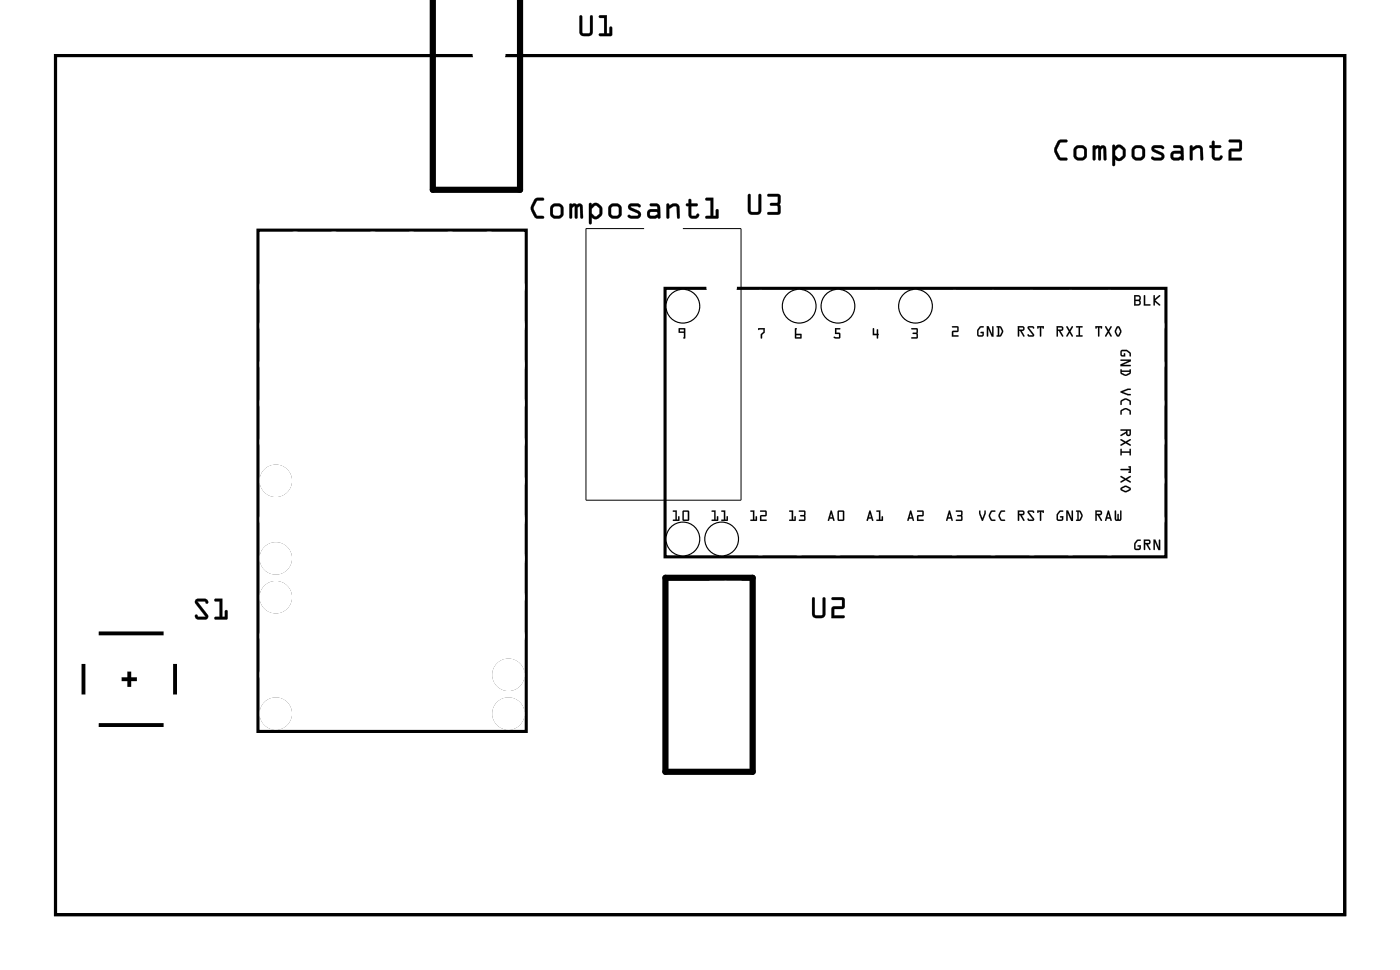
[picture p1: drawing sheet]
<svg xmlns="http://www.w3.org/2000/svg" width="92mm" height="63mm" viewBox="0 0 92 63" stroke-linecap="round" stroke-linejoin="round" font-family="sans-serif">
<path d="M3.6 3.6h84.5v56.3h-84.5zM16.9 15.1h17.6v32.8h-17.6zM43.6 18.9h32.8v17.6h-32.8z" fill="none" stroke="#000" stroke-width=".2"/>
<g fill="#000">
<path d="M49.7 21.5h.4v.3l-.2 .1v.3l-.1-.3 .2-.2v-.1h-.3zM54.7 21.5h.4l-.3 .1v.2h.3l-.1 .4-.4-.1 .1-.1 .3 .1v-.2h-.3zM57.2 21.5h.1v.4h.1v-.3h.1l.1 .3-.1 .3-.1-.3h-.2zM59.7 21.5h.4v.7l-.4-.1h.3v-.2l-.2-.1h.2v-.2h-.3zM62.4 21.4h.4v.3h-.3v.2l.3 .1h-.4v-.3h.3v-.3h-.3z"/>
<path d="M3.6 3.6h84.5v56.3h-84.5zM3.6 3.6v56.3h84.5v-56.3z"/>
<path d="M35 13l.6-.1a.1 .1 0 0 1 .1 .1 .1 .1 0 0 1-.1 .1h-.4l-.2 .5 .2 .5h.4a.1 .1 0 0 1 .1 .1 .1 .1 0 0 1-.1 .1h-.5l-.3-.5v-.3zM35 13l-.2 .5a.83 .83 0 0 0 .4 .8h.4v-.1l-.4-.1-.2-.4v-.2l.2-.4h.4v-.1h-.4zM36 13.8a.51 .51 0 0 1 1 0 .51 .51 0 0 1-1 0zM36 13.8a.5 .5 0 0 0 1 0 .5 .5 0 0 0-1 0zM36.3 13.6v.5h.1h.3v-.5l-.3-.1zM36.2 13.6l.4-.1 .1 .1v.4v.1h-.3h-.2zM37.3 13.3h.3l.2 .1a.21 .21 0 0 1 .2-.1 .21 .21 0 0 1 .2 .2v.7a.1 .1 0 0 1-.1 .1 .1 .1 0 0 1-.1-.1v-.7l-.2 .1v.6a.1 .1 0 0 1 0 .1 .1 .1 0 0 1-.1-.1l-.1-.7-.1 .1v.6a.1 .1 0 0 1-.1 .1 .1 .1 0 0 1-.1-.1zM37.3 13.4l.1 .9 .1-.1v-.6l.1-.1 .1 .8h.1v-.7l.2-.1v.7l.2 .1v-.8a.21 .21 0 0 0-.2-.2 .21 .21 0 0 0-.2 .1l-.2-.1zM38.6 13.3h.1l.1 .1 .1-.1h.2l.3 .2 .1 .2a.5 .5 0 0 1-.3 .6l-.2 .1-.2-.2v.4a.1 .1 0 0 1-.1 .1 .1 .1 0 0 1-.1-.1zM38.6 13.3v1.3l.1 .1 .1-.1v-.4l.2 .1h.2l.2-.2v-.4l-.3-.4h-.2l-.1 .1-.1-.1zM38.9 13.5l-.1 .2v.2l.3 .3 .2-.2v-.3l-.2-.2zM38.9 13.5h.2l.2 .2v.3l-.3 .2-.2-.2v-.3zM39.8 13.8a.51 .51 0 0 1 1 0 .51 .51 0 0 1-1 0zM39.8 13.8a.5 .5 0 0 0 1 0 .5 .5 0 0 0-1 0zM40.1 13.6v.5h.1h.3v-.5l-.3-.1zM40.1 13.6l.3-.1 .1 .1 .1 .4-.1 .1h-.3h-.2zM41.2 13.4l.1-.1a.71 .71 0 0 1 .7 .1 .12 .12 0 0 1-.1 .2 .12 .12 0 0 1-.2-.1h-.4l.5 .3a.28 .28 0 0 1 .2 .3 .28 .28 0 0 1-.3 .2l-.5-.1a.12 .12 0 0 1 0-.1 .12 .12 0 0 1 .2 0h.4v-.1l-.6-.3-.1-.2zM41.2 13.4v.1v.2l.6 .3-.1 .1h-.5v.1l.2 .1h.4l.2-.2-.1-.3-.6-.3h.5a.09 .09 0 0 0 .1 .1 .11 .11 0 0 0 .1-.2l-.3-.1zM42.6 13.3h.4l.2 .1 .1 .8a.09 .09 0 0 1-.1 .1 .09 .09 0 0 1-.1-.1l-.4 .1a.32 .32 0 0 1-.3-.3 .32 .32 0 0 1 .3-.3h.4l-.1-.2h-.4zM42.6 13.4v.1l.5 .1v.1h-.4a.31 .31 0 0 0-.3 .3 .31 .31 0 0 0 .3 .3l.4-.1 .1 .1v-.7l-.1-.3zM42.6 13.9v.2h.3l.2-.1-.1-.1zM42.6 13.9h.4l.1 .1-.2 .1h-.3zM43.7 13.3h.1v.2a.39 .39 0 0 1 .7 .1v.6a.09 .09 0 0 1 0 .1 .09 .09 0 0 1-.1-.1l-.1-.6-.2-.1-.3 .2 .1 .5a.1 .1 0 0 1-.1 .1 .1 .1 0 0 1-.1-.1zM43.7 13.4v.9l.1-.1v-.5l.3-.2h.2l.1 .8h.1v-.7a.32 .32 0 0 0-.5-.2l-.2 .1v-.1zM45.1 13l.2 .1v.2h.3a.1 .1 0 0 1 .1 .1 .1 .1 0 0 1-.1 .1h-.3v.6h.2l.2-.1h.1a.21 .21 0 0 1 0 .2 .21 .21 0 0 1-.3 .1h-.2l-.2-.1v-.7h-.1a.1 .1 0 0 1-.1-.1 .1 .1 0 0 1 .1-.1h.1zM45.1 13.1v.2l-.2 .1 .2 .1v.6a.37 .37 0 0 0 .3 .2 .37 .37 0 0 0 .4-.2l-.1-.1-.1 .1h-.3v-.6h.4v-.1l-.1-.1h-.3v-.2zM46.2 13l.5-.1v1.2h.2v-.3a.1 .1 0 0 1 .1-.1 .1 .1 0 0 1 .1 .1v.5h-.8a.1 .1 0 0 1-.1-.1 .1 .1 0 0 1 .1-.1h.3v-1h-.3zM46.2 13l.1 .1h.3v1l-.3 .1-.1 .1h.8v-.6h-.1v.4h-.2v-1.1z"/>
<path d="M35 13h.2h.4v.1h-.4l-.2 .5 .2 .5h.4v.2a.6 .6 0 0 1-.8-.6v-.2zM36 13.8a.5 .5 0 0 1 1 0 .5 .5 0 0 1-1 0zM36.3 13.6l-.1 .5h.2h.3v-.1v-.4l-.1-.1zM37.3 13.3l.8 .1 .1 .9h-.2v-.8l-.2 .1v.7h-.1l-.1-.8-.1 .1v.7h-.2zM38.6 13.3h.1l.1 .1 .1-.1h.2l.3 .3a.54 .54 0 0 1-.4 .7l-.2-.1v.4h-.2zM38.9 13.5l-.1 .2v.3l.2 .2 .3-.2v-.3l-.2-.2zM39.8 13.8a.5 .5 0 0 1 1 0 .5 .5 0 0 1-1 0zM40.1 13.6v.5h.1h.3v-.1v-.4l-.1-.1zM41.2 13.4l.5-.1 .3 .2a.12 .12 0 0 1-.1 .1 .12 .12 0 0 1-.2-.1h-.4l.5 .3a.27 .27 0 0 1 .2 .3 .27 .27 0 0 1-.3 .2h-.4l-.2-.1 .1-.1h.5l.1-.1-.6-.3-.1-.2zM42.6 13.3h.5l.1 .3v.7l-.1-.1-.4 .1a.31 .31 0 0 1-.3-.3 .31 .31 0 0 1 .3-.3h.4v-.1l-.5-.1zM42.6 13.9v.2h.3l.2-.1-.1-.1zM43.7 13.3h.1v.2a.38 .38 0 0 1 .4-.2 .38 .38 0 0 1 .3 .3v.7h-.1l-.1-.8h-.2l-.3 .2v.6h-.1zM45.1 13l.2 .1v.2h.4v.1v.1h-.4v.6h.3l.1-.1h.1a.35 .35 0 0 1-.3 .3 .35 .35 0 0 1-.4-.2v-.6l-.2-.1 .2-.1zM46.2 13h.5v1.1h.2v-.4h.1v.6h-.8l.1-.2h.3v-1h-.3z"/>
<path d="M38 1l.1 .1v1l.1 .1 .4-.1v-1a.1 .1 0 0 1 .1-.1 .1 .1 0 0 1 .1 .1v1.1l-.1 .2h-.5l-.2-.1v-.2zM38 1v1.2l.1 .1h.6l.1-.2v-1l-.1-.1v.1v1l-.5 .1-.1-.1v-1zM39.3 1h.5v1.2h.1v-.4a.1 .1 0 0 1 .1-.1 .1 .1 0 0 1 .1 .1v.5l-.8 .1a.1 .1 0 0 1-.1-.1 .1 .1 0 0 1 .1-.1h.3v-1h-.3zM39.3 1v.2h.3v1h-.3l-.1 .1h.8v-.5h-.1v.4h-.2l.1-1.2z"/>
<path d="M38 1l.1 .1v1l.1 .1 .5-.1v-1v-.1l.1 .1v1l-.1 .2h-.6l-.1-.1zM39.3 1h.5v1.2h.1v-.4l.1-.1v.7l-.8-.1 .1-.1h.3v-1h-.3z"/>
<path d="M49 12.7h.2v1.1l.1 .1 .4-.1v-1a.1 .1 0 0 1 .1-.1 .1 .1 0 0 1 .1 .1v1.1l-.2 .1-.4 .1-.2-.1-.1-.2zM49 12.7v1.2l.2 .1h.5l.2-.2v-1l-.1-.1-.1 .1v1l-.4 .1-.1-.1v-1zM50.3 12.7h.7l.1 .2v.5v.6l-.1 .1h-.6a.1 .1 0 0 1-.1-.1 .1 .1 0 0 1 .1-.1h.6l-.1-.4h-.4a.1 .1 0 0 1-.1-.1 .1 .1 0 0 1 .1-.1h.4l.1-.4h-.7zM50.3 12.7v.2h.7l-.1 .4h-.4v.1l.4 .1 .1 .4h-.6l-.1 .1h.7l.1-.1v-.5v-.6l-.1-.1z"/>
<path d="M49 12.7l.2 .1v1l.1 .1 .4-.1v-1l.1-.1 .1 .1v1l-.2 .2h-.5l-.2-.1zM50.3 12.7h.7l.1 .1v.6v.5l-.1 .1h-.7l.1-.1h.6l-.1-.4h-.4l-.1-.1 .1-.1h.4l.1-.4h-.7z"/>
<path d="M69.3 9.2l.5-.1a.1 .1 0 0 1 .1 .1 .1 .1 0 0 1-.1 .1h-.3l-.2 .5 .2 .5h.3a.1 .1 0 0 1 .1 .1 .1 .1 0 0 1-.1 .1h-.4l-.3-.5v-.3zM69.3 9.2l-.2 .4a.83 .83 0 0 0 .4 .9h.3l.1-.1v-.1h-.4l-.2-.4v-.2l.2-.4h.4v-.1l-.4-.1zM70.3 10a.51 .51 0 0 1 1 0 .51 .51 0 0 1-1 0zM70.3 10a.5 .5 0 0 0 1 0 .5 .5 0 0 0-1 0zM70.5 9.8l.1 .4 .1 .1h.3v-.6h-.3zM70.5 9.8l.4-.1 .1 .1v.4l-.1 .1h-.2l-.2-.1zM71.6 9.5h.3l.2 .1a.21 .21 0 0 1 .2-.1 .21 .21 0 0 1 .2 .2v.7a.1 .1 0 0 1-.1 .1 .1 .1 0 0 1-.1-.1l-.1-.7-.1 .1v.6a.1 .1 0 0 1-.1 .1 .1 .1 0 0 1-.1-.1v-.7l-.1 .1v.6a.1 .1 0 0 1-.1 .1 .1 .1 0 0 1-.1-.1zM71.6 9.5v1l.2-.1v-.6l.1-.1 .1 .8 .1-.1v-.6l.2-.1v.7l.2 .1v-.8a.21 .21 0 0 0-.2-.2 .21 .21 0 0 0-.2 .1l-.2-.1zM72.9 9.5h.1l.1 .1 .1-.1h.2l.3 .2 .1 .2a.5 .5 0 0 1-.3 .6h-.3l-.1-.1v.4a.1 .1 0 0 1-.1 .1 .1 .1 0 0 1-.1-.1zM72.9 9.5v1.3l.1 .1v-.1v-.4l.2 .1h.3l.2-.2v-.4l-.3-.4h-.2l-.2 .1v-.1zM73.2 9.7l-.1 .2v.2l.3 .2 .2-.1v-.3l-.2-.2zM73.2 9.7l.2-.1 .2 .3v.3l-.3 .2-.3-.3 .1-.2zM74.1 10a.51 .51 0 0 1 1 0 .51 .51 0 0 1-1 0zM74.1 10a.5 .5 0 0 0 1 0 .5 .5 0 0 0-1 0zM74.4 9.8v.4l.1 .1h.3v-.6h-.3zM74.3 9.8l.4-.1 .1 .1v.4v.1h-.3l-.2-.1zM75.5 9.6l.1-.1a.71 .71 0 0 1 .7 .1 .12 .12 0 0 1-.1 .2 .12 .12 0 0 1-.2-.1h-.4l.5 .3a.28 .28 0 0 1 .2 .3 .28 .28 0 0 1-.3 .2l-.6-.1a.12 .12 0 0 1 .1-.1 .12 .12 0 0 1 .2 0h.3l.1-.1-.6-.3-.1-.2zM75.5 9.6l-.1 .1 .1 .2 .6 .3-.1 .1h-.6l.1 .1 .2 .1h.4l.2-.2-.1-.3-.6-.3h.5a.09 .09 0 0 0 .1 .1 .1 .1 0 0 0 0-.2l-.2-.1zM76.9 9.5h.4l.2 .1 .1 .8a.09 .09 0 0 1-.1 .1 .09 .09 0 0 1-.1-.1l-.5 .1a.32 .32 0 0 1-.2-.3 .32 .32 0 0 1 .2-.3h.5l-.1-.2h-.4zM76.9 9.5v.2h.5v.2h-.5a.31 .31 0 0 0-.2 .3 .31 .31 0 0 0 .2 .3l.5-.1 .1 .1v-.7l-.1-.3zM76.9 10.1v.2h.3l.2-.1-.1-.1zM76.9 10.1h.4l.1 .1-.2 .1h-.3zM78 9.5h.1v.2a.39 .39 0 0 1 .7 .1v.6a.09 .09 0 0 1-.1 .1 .09 .09 0 0 1-.1-.1v-.6l-.2-.1-.3 .2v.5a.1 .1 0 0 1-.1 .1 .1 .1 0 0 1-.1-.1zM78 9.5v1l.1-.1v-.5l.3-.2h.2l.1 .7 .1 .1v-.7a.32 .32 0 0 0-.5-.2l-.2 .1v-.2zM79.4 9.2l.2 .1v.2h.3a.1 .1 0 0 1 .1 .1 .1 .1 0 0 1-.1 .1h-.3v.6h.2l.2-.1h.1a.21 .21 0 0 1 0 .2 .21 .21 0 0 1-.3 .1h-.2l-.2-.2v-.6h-.1a.1 .1 0 0 1-.1-.1 .1 .1 0 0 1 .1-.1h.1zM79.4 9.2v.3l-.2 .1 .2 .1v.5a.37 .37 0 0 0 .3 .3 .37 .37 0 0 0 .4-.2l-.1-.1-.1 .1h-.3v-.6h.4v-.1l-.1-.1h-.3v-.2zM80.5 9.2l.7-.1 .2 .1-.1 .7h-.6v.4h.6a.1 .1 0 0 1 .1 .1 .1 .1 0 0 1-.1 .1h-.8v-.7l.7-.1v-.4h-.7zM80.5 9.2l.1 .1h.6v.4l-.6 .1-.1 .7h.8v-.2h-.6v-.4l.6-.1v-.5l-.1-.2z"/>
<path d="M69.3 9.2l.2-.1 .4 .1v.1h-.4l-.3 .5 .3 .5h.4v.1l-.1 .1a.6 .6 0 0 1-.7-.6v-.3zM70.3 10a.5 .5 0 0 1 1 0 .5 .5 0 0 1-1 0zM70.5 9.8v.4l.2 .1h.2l.1-.1v-.4l-.1-.1zM71.6 9.5l.8 .1 .1 .9-.2-.1v-.7l-.2 .1v.7l-.1-.1-.1-.7-.1 .1v.6l-.2 .1zM72.9 9.5h.1l.1 .1 .1-.1h.2l.3 .3a.54 .54 0 0 1-.4 .7l-.2-.1-.1 .4h-.1zM73.2 9.7l-.1 .2v.2l.2 .3 .3-.2v-.3l-.2-.2zM74.1 10a.5 .5 0 0 1 1 0 .5 .5 0 0 1-1 0zM74.4 9.8l-.1 .4 .2 .1h.3v-.1v-.4l-.1-.1zM75.5 9.6l.5-.1 .3 .1a.12 .12 0 0 1-.1 .2 .12 .12 0 0 1-.2-.1h-.4l.5 .3a.27 .27 0 0 1 .2 .3 .27 .27 0 0 1-.3 .2h-.4l-.2-.1 .1-.1h.5l.1-.1-.6-.3-.1-.2zM76.9 9.5h.5l.1 .3v.7l-.1-.1-.5 .1a.31 .31 0 0 1-.2-.3 .31 .31 0 0 1 .2-.3h.5v-.1l-.5-.1zM76.9 10.1v.2h.3l.2-.1-.1-.1zM78 9.5h.1v.2a.38 .38 0 0 1 .4-.2 .38 .38 0 0 1 .3 .3v.7l-.1-.1-.1-.7h-.2l-.3 .2v.5l-.1 .1zM79.4 9.2l.2 .1v.2h.4v.1v.1h-.4v.6h.3l.1-.1h.1a.35 .35 0 0 1-.4 .3 .35 .35 0 0 1-.3-.3v-.5l-.2-.1 .2-.1zM80.5 9.2l.7-.1 .2 .1-.1 .7h-.6v.4h.6v.2h-.8v-.7l.7-.1v-.4h-.6z"/>
<path d="M44.1 33.4h.2v.6h.1l.1-.2v.3h-.4l.2-.1v-.5h-.2zM44.1 33.4l.2 .1v.5l-.2 .1h.4v-.3l-.1 .2h-.1v-.6zM44.7 33.4l.4 .1v.6h-.4zM44.7 33.4v.6l.4 .1v-.6zM44.8 33.5v.5h.3v-.5zM44.8 33.5h.3v.5h-.3z"/>
<path d="M44.1 33.4h.2v.6h.1l.1-.2v.3h-.4l.2-.1v-.5zM44.7 33.4l.4 .1v.6l-.4-.1zM44.8 33.5v.5h.3v-.5z"/>
<path d="M44.5 21.5h.4v.7l-.1-.1v-.3h-.3zM44.5 21.5v.3h.3v.3l.1 .1v-.7zM44.5 21.6v.1h.3v-.1zM44.5 21.6h.3v.1h-.3z"/>
<path d="M44.5 21.5h.4v.7l-.1-.1v-.3h-.3zM44.5 21.6v.1h.3v-.1z"/>
<path d="M46.6 33.4h.3v.6h.1v-.2v.3h-.4l.2-.1v-.5h-.2zM46.6 33.4l.2 .1v.5l-.2 .1h.4v-.3v.2h-.1v-.6zM47.3 33.4h.2v.6h.1l.1-.2v.3h-.4l.1-.1v-.5h-.1zM47.3 33.4l.1 .1v.5l-.1 .1h.4v-.3l-.1 .2h-.1v-.6z"/>
<path d="M46.6 33.4h.3v.6h.1v-.2v.3h-.4l.2-.1v-.5zM47.3 33.4h.2v.6h.1l.1-.2v.3h-.4l.1-.1v-.5z"/>
<path d="M47.1 21.5h.2v.3l.1 .1v.3l-.4-.1zM47.1 21.5l-.1 .6 .4 .1v-.3l-.1-.1v-.3zM47.1 21.9v.2h.2v-.2zM47.1 21.9h.3v.2h-.3zM47.2 21.6v.2h.1v-.2zM47.2 21.6h.1v.2h-.1z"/>
<path d="M47.1 21.5h.2v.3l.1 .1v.3l-.4-.1zM47.1 21.9v.2h.2v-.2zM47.2 21.6v.2h.1v-.2z"/>
<path d="M49.2 33.4h.2v.6h.1l.1-.2v.3h-.4l.1-.1v-.5h-.1zM49.2 33.4l.1 .1v.5l-.1 .1h.4v-.3l-.1 .2h-.1v-.6zM49.8 33.4l.4 .1v.3h-.3v.2h.3v.1h-.4v-.4h.3v-.2h-.3zM49.8 33.4v.1h.3v.2h-.3v.4h.4v-.1h-.3v-.2h.3v-.3z"/>
<path d="M49.2 33.4h.2v.6h.1l.1-.2v.3h-.4l.1-.1v-.5zM49.8 33.4l.4 .1v.3h-.3v.2h.3v.1h-.4v-.4h.3v-.2h-.3z"/>
<path d="M49.7 21.5h.4v.3l-.2 .1v.3l-.1-.3 .2-.2v-.1h-.3zM49.7 21.5v.1h.3v.1l-.2 .2 .1 .3v-.3l.2-.1v-.3z"/>
<path d="M51.7 33.4h.3v.6l.1-.2v.3h-.4l.2-.1v-.5h-.2zM51.7 33.4l.2 .1v.5l-.2 .1h.4v-.3v.2h-.1v-.6zM52.3 33.4l.5 .1-.1 .6h-.4l.4-.1v-.2h-.3l.3-.1v-.2h-.3zM52.3 33.4l.1 .1h.3v.2l-.3 .1h.3v.2l-.4 .1h.4l.1-.6z"/>
<path d="M51.7 33.4h.3v.6l.1-.2v.3h-.4l.2-.1v-.5zM52.3 33.4l.5 .1-.1 .6h-.4l.4-.1v-.2h-.3l.3-.1v-.2h-.3z"/>
<path d="M52.1 21.5h.1v.4h.3v.3l-.4-.1zM52.1 21.5v.6l.4 .1v-.3h-.3v-.4zM52.2 21.9v.2h.2v-.2zM52.2 21.9h.2v.2h-.2z"/>
<path d="M52.1 21.5h.1v.4h.3v.3l-.4-.1zM52.2 21.9v.2h.2v-.2z"/>
<path d="M54.4 33.4h.1l.2 .7-.1-.1h-.2l-.1 .1h-.1zM54.4 33.4l-.2 .7h.1l.1-.2h.2v.2zM54.5 33.6l-.1 .3h.1zM54.5 33.6v.3h-.1zM54.9 33.4l.4 .1v.6h-.4zM54.9 33.4v.6l.4 .1v-.6zM55 33.5v.5h.2v-.5zM55 33.5h.2v.5h-.2z"/>
<path d="M54.4 33.4l.2 .7v-.1h-.2l-.1 .1h-.1zM54.5 33.6l-.1 .3h.1zM54.9 33.4l.4 .1v.6l-.4-.1zM55 33.5v.5h.2v-.5z"/>
<path d="M54.7 21.5h.4l-.3 .1v.2h.3l-.1 .4-.4-.1 .1-.1 .3 .1v-.2h-.3zM54.7 21.5v.4h.3v.2l-.3-.1-.1 .1 .4 .1v-.4h-.2v-.2l.3-.1z"/>
<path d="M57 33.4l.2 .7-.1-.1h-.2l-.1 .1zM57 33.4l-.2 .7 .1-.2h.2l.1 .2zM57 33.6l-.1 .3h.2zM57 33.6l.1 .3h-.2zM57.4 33.4h.3v.6h.1v-.2v.3h-.4l.2-.1v-.5h-.2zM57.4 33.4l.2 .1v.5l-.2 .1h.4v-.3v.2h-.1v-.6z"/>
<path d="M57 33.4l.2 .7-.1-.1h-.2v.1h-.1zM57 33.6l-.1 .3h.2zM57.4 33.4h.3v.6h.1v-.2v.3h-.4l.2-.1v-.5z"/>
<path d="M57.2 21.5h.1v.4h.1v-.3h.1l.1 .3-.1 .3-.1-.3h-.2zM57.2 21.5v.4h.2l.1 .3v-.6h-.1v.3h-.1v-.4z"/>
<path d="M59.6 33.4h.1l.2 .7-.1-.1h-.2l-.1 .1h-.1zM59.6 33.4l-.2 .7h.1l.1-.2h.2l.1 .2zM59.7 33.6l-.1 .3h.1zM59.7 33.6v.3h-.1zM60.1 33.4l.4 .1v.3h-.3v.2h.3v.1h-.4v-.4h.3v-.2h-.3zM60.1 33.4v.1h.3v.2h-.3v.4h.4v-.1h-.3v-.2h.3v-.3z"/>
<path d="M59.6 33.4l.3 .7-.1-.1h-.2l-.1 .1h-.1zM59.7 33.6l-.1 .3h.1zM60.1 33.4l.4 .1v.3h-.3v.2h.3v.1h-.4v-.4h.3v-.2h-.3z"/>
<path d="M59.7 21.5h.4v.7l-.4-.1h.3v-.2l-.2-.1h.2v-.2h-.3zM59.7 21.5v.1h.4l-.1 .2h-.2l.2 .1 .1 .2h-.4l.4 .1v-.7z"/>
<path d="M62.2 33.4h.1l.1 .7-.1-.1h-.2v.1h-.1zM62.2 33.4l-.2 .7h.1v-.2h.2l.1 .2zM62.2 33.6l-.1 .3h.2zM62.2 33.6l.1 .3h-.2zM62.6 33.4l.5 .1-.1 .6h-.4l.4-.1v-.2h-.3l.3-.1v-.2h-.4zM62.6 33.4v.1h.4v.2l-.3 .1h.3v.2l-.4 .1h.4v-.6z"/>
<path d="M62.2 33.4l.2 .7-.1-.1h-.2v.1h-.1zM62.2 33.6l-.1 .3h.2zM62.6 33.4l.5 .1-.1 .6h-.4l.4-.1v-.2h-.3l.3-.1v-.2h-.4z"/>
<path d="M62.4 21.4h.4v.3h-.3v.2h.3v.1h-.4v-.3h.3v-.3h-.3zM62.4 21.4h.3v.3h-.3v.3h.4h-.4v-.3h.4v-.3z"/>
<path d="M64.2 21.4h.3h-.2l-.2 .3v.2h.3v-.1l-.2-.1h.3l-.1 .3h-.4v-.4zM64.2 21.4l-.2 .2v.4h.4l.1-.3-.3 .1h.2v.1l-.3 .1v-.3l.2-.3h.1zM64.6 21.3h.2l.2 .6v-.5h.1v.6h-.1l-.3-.5v.5zM64.7 21.4v.6v-.5l.3 .5h.1v-.6h-.1v.5l-.2-.5zM65.3 21.4h.3l.1 .2-.2 .4h-.2l.1-.1v-.5zM65.3 21.4h.1v.6h-.1h.2l.2-.2v-.2l-.1-.2zM65.5 21.4v.5l.1-.2zM65.5 21.4l.1 .3-.1 .3z"/>
<path d="M64.2 21.4h.3h-.2l-.2 .3v.2h.3v-.1l-.2-.1h.3l-.1 .3h-.4v-.4zM64.7 21.4h.1l.2 .5v-.5h.1v.6h-.1l-.3-.5v.5zM65.3 21.4h.3a.4 .4 0 0 1 0 .6h-.3l.1-.1v-.5zM65.5 21.4v.5l.1-.2z"/>
<path d="M64.2 33.4l.2 .5 .1-.5h.1l-.2 .7-.3-.5zM64.2 33.4l-.1 .2 .3 .5 .2-.7h-.1l-.1 .5zM64.9 33.5l.3-.1-.2 .1-.1 .3 .1 .2h.2v.1h-.3l-.1-.2zM64.9 33.5l-.1 .3a.3 .3 0 0 0 .4 .3v-.1h-.2l-.1-.2 .1-.3 .2-.1zM65.5 33.5l.4-.1-.3 .1-.1 .3 .1 .2h.2v.1h-.2l-.2-.2zM65.5 33.5l-.1 .3a.3 .3 0 0 0 .4 .3v-.1h-.2l-.1-.2 .1-.3 .2-.1z"/>
<path d="M64.2 33.4l.2 .5 .1-.5h.1l-.2 .7-.3-.5zM64.9 33.5l.3-.1-.2 .1-.1 .3 .1 .2h.2v.1a.31 .31 0 0 1-.4-.3zM65.5 33.5l.3-.1-.2 .1-.1 .3 .1 .2h.2v.1a.31 .31 0 0 1-.4-.3z"/>
<path d="M66.7 21.3h.3a.16 .16 0 0 1 .1 .2 .16 .16 0 0 1-.2 .2l.2 .3-.3-.3-.1 .3zM66.7 21.4v.6l.1-.3 .3 .3-.2-.3a.16 .16 0 0 0 .2-.2 .16 .16 0 0 0-.1-.1zM66.8 21.4v.2l.2-.1v-.1zM66.8 21.4h.2v.1l-.2 .1zM67.3 21.4l.3-.1 .2 .1-.1 .1h-.3l.4 .4-.1 .1h-.4l.1-.1h.3l-.4-.4zM67.4 21.4l-.1 .1 .4 .4h-.3l-.1 .1h.4v-.1l-.3-.5 .3 .1v-.1zM67.9 21.3h.5v.2l-.2-.1v.6h-.1v-.6l-.1 .1zM68 21.4v.1l.1-.1 .1 .6v-.6l.2 .1v-.1z"/>
<path d="M66.7 33.4h.3a.16 .16 0 0 1 .1 .2 .16 .16 0 0 1-.2 .1l.2 .4-.3-.4-.1 .4zM66.7 33.4v.7l.1-.4 .3 .4-.2-.4a.16 .16 0 0 0 .2-.1 .16 .16 0 0 0-.1-.2zM66.8 33.5v.1h.2v-.1zM66.8 33.5h.2v.1h-.2zM67.3 33.4h.3l.2 .1-.1 .1-.3-.1 .4 .5-.1 .1-.4-.1 .1-.1 .3 .1-.4-.4zM67.4 33.4l-.1 .2 .4 .4-.3-.1-.1 .1 .4 .1v-.1l-.3-.5 .3 .1v-.1zM67.9 33.4h.5v.2l-.2-.1v.6h-.1v-.6l-.1 .1zM68 33.4v.2l.1-.1 .1 .6v-.6l.2 .1v-.2z"/>
<path d="M66.7 21.4h.3a.16 .16 0 0 1 .1 .1 .16 .16 0 0 1-.2 .2l.2 .3-.3-.3-.1 .3zM66.8 21.4v.2l.2-.1v-.1zM67.3 21.4h.3h.1v.1l-.3-.1 .4 .5-.1 .1h-.4l.1-.1h.3l-.4-.4zM68 21.4h.4v.1l-.2-.1v.6l-.1-.6-.1 .1z"/>
<path d="M66.7 33.4h.3a.16 .16 0 0 1 .1 .2 .16 .16 0 0 1-.2 .1l.2 .4-.3-.4-.1 .4zM66.8 33.5v.1h.2v-.1zM67.3 33.4h.3l.1 .1v.1l-.3-.1 .4 .5-.1 .1-.4-.1 .1-.1 .3 .1-.4-.4zM68 33.4h.4v.2l-.2-.1v.6l-.1-.6-.1 .1z"/>
<path d="M69.2 21.3h.3a.16 .16 0 0 1 .2 .2 .16 .16 0 0 1-.2 .2l.2 .3h-.1l-.3-.3-.1 .3zM69.2 21.4l.1 .6v-.3l.4 .3-.2-.3a.16 .16 0 0 0 .2-.2 .16 .16 0 0 0-.2-.1zM69.3 21.4v.2l.3-.1-.1-.1zM69.3 21.4h.2l.1 .1-.3 .1zM69.9 21.4l.2 .2 .1-.2h.1l-.2 .3 .2 .3-.2-.2-.2 .2 .1-.3zM69.9 21.4l.1 .3-.1 .3 .2-.2 .2 .2-.2-.3 .2-.3h-.1l-.1 .2zM70.5 21.4h.4h-.1v.5h.1v.1h-.4l.2-.1v-.5h-.2zM70.5 21.4h.2v.6h-.2h.4h-.1v-.6h.1z"/>
<path d="M69.4 33.5l.3-.1-.2 .1-.2 .2 .1 .3h.2v-.1l-.1-.1h.2l-.1 .3-.4-.1v-.3zM69.4 33.5l-.2 .2v.3l.4 .1 .1-.3h-.3l.2 .1v.1h-.2l-.1-.3 .2-.2 .2-.1zM69.9 33.4h.1l.2 .5v-.4l.1-.1v.7h-.1l-.2-.5v.5h-.1zM69.9 33.4v.7l.1-.5 .2 .5h.1v-.7l-.1 .1v.4l-.2-.5zM70.5 33.4h.3l.1 .3-.2 .4h-.2l.1-.1v-.5zM70.5 33.4l.1 .1v.5l-.1 .1h.2l.2-.2v-.2l-.1-.3zM70.7 33.5v.5l.1-.2zM70.7 33.5l.1 .3-.1 .2z"/>
<path d="M69.2 21.4h.3a.16 .16 0 0 1 .2 .1 .16 .16 0 0 1-.2 .2l.2 .3h-.1l-.3-.3v.3zM69.3 21.4v.2l.3-.1-.1-.1zM69.9 21.4l.2 .2 .1-.2h.1l-.2 .3 .2 .3-.2-.2-.2 .2 .1-.3zM70.5 21.4h.4h-.1v.5l.1 .1h-.4l.2-.1v-.5z"/>
<path d="M69.4 33.5l.3-.1-.2 .1-.2 .2 .1 .3h.2v-.1l-.1-.1h.2l-.1 .3-.4-.1v-.3zM69.9 33.4h.1l.2 .5v-.4l.1-.1v.7h-.1l-.3-.5v.5zM70.5 33.4h.3a.4 .4 0 0 1 0 .6l-.3 .1 .1-.1v-.5zM70.7 33.5v.5l.1-.2z"/>
<path d="M71.8 21.3h.4v.2l-.2-.1v.6h-.1v-.6l-.1 .1zM71.8 21.4v.1l.1-.1 .1 .6v-.6l.2 .1v-.1zM72.4 21.4l.2 .2 .1-.2h.1l-.1 .3 .1 .3-.2-.2-.1 .2h-.1l.2-.3zM72.4 21.4l.2 .3-.2 .3h.1l.1-.2 .2 .2-.1-.3 .1-.3-.2 .2zM73.2 21.4h.1l.2 .2-.2 .4h-.1l-.2-.3zM73.2 21.4l-.2 .3 .1 .3h.2l.2-.3-.2-.3zM73.2 21.4l-.1 .3 .2 .2 .1-.2zM73.2 21.4l.2 .3-.1 .3-.2-.3z"/>
<path d="M71.8 33.4h.3a.16 .16 0 0 1 .1 .2 .16 .16 0 0 1-.2 .1l.2 .4h-.1l-.2-.4-.1 .4zM71.8 33.4v.7v-.4l.4 .4-.2-.4a.16 .16 0 0 0 .2-.1 .16 .16 0 0 0-.1-.2zM71.9 33.5v.1h.2v-.1zM71.8 33.5h.3v.1h-.3zM72.6 33.4h.1l.1 .7-.1-.1h-.2v.1h-.1zM72.6 33.4l-.2 .7h.1v-.2h.2l.1 .2zM72.6 33.6l-.1 .3h.2zM72.6 33.6l.1 .3h-.2zM73 33.4l.1 .1v.5l.2-.4v.4h.1v-.5l.1-.1-.1 .7h-.3l-.1-.1zM73 33.4v.6l.1 .1h.3l.1-.7-.1 .1v.5h-.1l-.1-.4-.1 .4v-.5z"/>
<path d="M71.8 21.4h.4v.1l-.2-.1v.6l-.1-.6-.1 .1zM72.4 21.4l.2 .2 .2-.2-.1 .3 .1 .3-.2-.2-.1 .2h-.1l.2-.3zM73.2 21.4h.1l.2 .2-.2 .4h-.1l-.2-.3zM73.2 21.4l-.1 .3 .2 .2 .1-.2z"/>
<path d="M71.8 33.4h.3a.16 .16 0 0 1 .1 .2 .16 .16 0 0 1-.2 .1l.2 .4h-.1l-.2-.4-.1 .4zM71.9 33.5v.1h.2v-.1zM72.6 33.4l.2 .7-.1-.1h-.2v.1h-.1zM72.6 33.6l-.1 .3h.2zM73 33.4l.1 .1v.5l.2-.4v.4h.1v-.5l.1-.1-.1 .7h-.3l-.1-.1z"/>
<path d="M73.4 28.1h.7v.3a.16 .16 0 0 1-.2 .1 .16 .16 0 0 1-.1-.1l-.4 .1 .4-.3h-.4zM73.9 28.2v.2l.1 .1v-.3zM73.4 28.8l.3 .1 .4-.2v.1l-.3 .2 .3 .2-.4-.2-.3 .2v-.1l.3-.1zM73.4 29.4l.1 .2h.5l.1-.2v.4h-.1v-.2h-.5l-.1 .2z"/>
<path d="M73.4 28.1h.7v.3a.16 .16 0 0 1-.2 .2 .16 .16 0 0 1-.1-.2l-.4 .1 .4-.3h-.4zM73.4 28.1v.1h.4l-.4 .3 .4-.1a.16 .16 0 0 0 .1 .1 .16 .16 0 0 0 .2-.1v-.3zM73.9 28.2v.2l.1 .1v-.3zM73.9 28.2h.1v.3l-.1-.1zM73.4 28.8l.3 .1 .4-.2v.1l-.3 .2 .3 .2-.4-.2-.3 .2v-.1l.3-.1zM73.4 28.8l.3 .2-.3 .1v.1l.3-.2 .4 .2-.3-.2 .3-.2v-.1l-.4 .2zM73.4 29.4h.1v.2h.5l.1-.2v.4h-.1v-.2h-.5l-.1 .2zM73.4 29.4v.4l.1-.2h.5v.2h.1v-.4l-.1 .2h-.5z"/>
<path d="M73.4 22.9h.1a.43 .43 0 0 1 .6 .4h-.1v-.2l-.2-.1h-.3v.2l.1 .1 .1-.2v.2h-.2l-.1-.1zM73.4 23.5h.7v.2l-.5 .2h.5l-.7 .1v-.1l.5-.3h-.5zM73.4 24.2l.1 .1h.5l.1-.1v.2a.4 .4 0 0 1-.6 .1zM73.5 24.3l.2 .2 .3-.1z"/>
<path d="M73.4 22.9h.5l.2 .2v.2h-.1v-.2l-.2-.1h-.3v.2l.1 .1 .1-.2v.2h-.2l-.1-.1zM73.4 22.9v.3l.1 .1h.2v-.2l-.1 .2-.1-.1v-.2h.3l.3 .3v-.2l-.2-.2zM73.4 23.5h.7v.2l-.5 .2h.4h.1l-.7 .1v-.1l.5-.3h-.5zM73.4 23.6h.5l-.5 .3v.1l.7-.1h-.5l.5-.2v-.2zM73.4 24.2l.1 .1h.5l.1-.1v.2l-.4 .2-.3-.1zM73.4 24.2v.2l.3 .2h.1l.3-.2v-.2l-.1 .1h-.5zM73.5 24.3l.2 .2 .3-.1zM73.5 24.3l.5 .1-.3 .1z"/>
<path d="M73.4 25.6l.7-.2v.1l-.5 .2 .5 .2h-.2zM73.4 26.2l.4-.1 .3 .1v.3h-.1v-.2l-.3-.1-.2 .1-.1 .2zM73.4 26.8l.4-.1 .3 .2v.2h-.1v-.2l-.3-.1-.2 .1-.1 .2z"/>
<path d="M73.4 25.6l.7-.2v.1l-.5 .2 .5 .2h-.2zM73.4 25.6v.1l.5 .2h.2l-.5-.2 .5-.2v-.1zM73.4 26.2l.4-.1 .3 .1v.3h-.1v-.2l-.3-.1-.2 .1-.1 .2zM73.5 26.2l-.1 .3 .1-.2 .2-.1 .3 .1v.2h.1v-.3l-.3-.1zM73.4 26.8l.4-.1 .3 .2v.2h-.1v-.2l-.3-.1-.2 .1-.1 .3zM73.5 26.8l-.1 .3 .1-.2 .2-.1 .3 .1v.2h.1v-.2l-.3-.2z"/>
<path d="M73.4 30.7h.6l-.1-.2h.2v.5l-.2-.1 .1-.1h-.6zM73.4 31.2l.3 .1 .4-.1-.3 .2 .3 .2-.4-.2-.3 .2v-.1l.3-.1zM73.4 31.9l.4-.1 .3 .1v.1l-.4 .2-.3-.1zM73.5 32l.2 .1 .3-.1-.3-.1z"/>
<path d="M73.4 30.7h.6l-.1-.2h.2v.5l-.2-.1 .1-.1h-.6zM73.4 30.7v.1h.6l-.1 .1 .2 .1v-.5h-.2l.1 .2zM73.4 31.2l.3 .1 .4-.1-.3 .2 .3 .2-.4-.2-.3 .2v-.1l.3-.1zM73.4 31.2l.3 .2-.3 .1v.1l.3-.2 .4 .2-.3-.2 .3-.2-.4 .1zM73.4 31.9l.4-.1 .3 .1v.1l-.4 .2-.3-.1zM73.4 31.9v.2l.3 .1 .4-.2-.1-.1-.2-.1zM73.5 32l.2 .1 .3-.1-.3-.1zM73.5 32l.2-.1 .3 .1-.3 .1z"/>
<path d="M74.3 19.3h.3l.1 .1v.3v.1l-.1 .2h-.3zM74.3 19.3v.7h.3a.2 .2 0 0 0 .1-.1 .2 .2 0 0 0 0-.2 .2 .2 0 0 0 0-.2 .2 .2 0 0 0-.1-.2zM74.4 19.7v.2h.2v-.2zM74.4 19.7h.2v.2h-.2zM74.4 19.4v.2h.2v-.2zM74.4 19.4h.2v.2h-.2zM74.9 19.3l.1 .1v.5h.4v.1h-.5zM75 19.3l-.1 .7h.4v-.1h-.3v-.5zM75.6 19.3h.1v.3l.3-.3-.3 .4 .3 .2v.1l-.3-.2v.2h-.1zM75.6 19.3v.7h.1v-.2l.3 .2-.3-.3 .3-.4-.3 .3z"/>
<path d="M74.5 35.4l.2-.1-.2 .1-.1 .2v.3h.2l.1-.1-.2-.1h.2v.3l-.4-.1v-.3zM74.5 35.4l-.2 .2v.3l.4 .1v-.3h-.2l.2 .1-.1 .1h-.2v-.3l.1-.2h.2zM74.9 35.3h.3a.16 .16 0 0 1 .2 .2 .16 .16 0 0 1-.2 .1l.2 .4h-.1l-.3-.4v.4zM74.9 35.3l.1 .7v-.4l.4 .4-.2-.4a.16 .16 0 0 0 .2-.1 .16 .16 0 0 0-.2-.2zM75 35.4v.1h.3v-.1zM75 35.4h.3v.1l-.3 .1zM75.6 35.3h.1l.2 .6v-.5l.1-.1v.7h-.1l-.2-.5v.5h-.1zM75.6 35.3v.7h.1v-.5l.2 .5h.1v-.6h-.1v.5l-.2-.6z"/>
<path d="M74.3 19.3h.3l.1 .1v.4l-.1 .2h-.3zM74.4 19.7v.2h.2v-.2zM74.4 19.4v.2h.2v-.2zM75 19.3v.1v.5h.3v.1h-.4zM75.6 19.3h.1v.3l.3-.3-.3 .4 .3 .3-.3-.2v.2h-.1z"/>
<path d="M74.5 35.4l.2-.1-.2 .1-.1 .2v.3h.3v-.1l-.2-.1h.2v.3l-.4-.1v-.3zM74.9 35.3h.3a.16 .16 0 0 1 .2 .2 .16 .16 0 0 1-.2 .1l.2 .4h-.1l-.3-.4v.4zM75 35.4v.1h.3v-.1zM75.6 35.3h.1l.2 .6v-.5l.1-.1v.7h-.1l-.2-.5v.5h-.1z"/>
<path d="M12.8 39.2h.7l.1 .2a.13 .13 0 0 1-.1 .1 .13 .13 0 0 1-.1-.1h-.5l.7 .8a.21 .21 0 0 1 0 .3 .21 .21 0 0 1-.2 .1l-.5-.1-.1-.2a.13 .13 0 0 1 .1-.1 .13 .13 0 0 1 .1 .2h.5l-.7-.9zM12.8 39.3v.2l.7 .9h-.5l-.1-.2-.1 .2 .2 .1h.5l.1-.2-.7-.9h.5l.2 .1v-.2l-.2-.1zM14.1 39.2h.5v1.2h.1v-.4a.1 .1 0 0 1 .1-.1 .1 .1 0 0 1 .1 .1v.5l-.8 .1a.1 .1 0 0 1-.1-.1 .1 .1 0 0 1 .1-.1h.3v-1h-.3zM14.1 39.2v.2h.3v1h-.3v.1h.8v-.5h-.2v.4h-.1v-1.2z"/>
<path d="M12.8 39.3l.6-.1 .2 .1v.2l-.2-.1h-.5l.7 .9-.1 .2-.5 .1-.2-.2 .1-.2 .1 .2h.5l-.7-.9zM14.1 39.2h.5v1.2h.1v-.4l.2-.1v.7l-.9-.1 .1-.1h.3v-1h-.3z"/>
<path d="M53.2 39.1l.2 .1v1l.1 .1 .4-.1v-1a.1 .1 0 0 1 .1-.1 .1 .1 0 0 1 .1 .1v1.1l-.2 .2h-.4l-.2-.1-.1-.2zM53.2 39.1v1.2l.2 .1h.5l.2-.2v-1l-.1-.1-.1 .1v1l-.4 .1-.1-.1v-1zM54.5 39.1h.7l.1 .1v.6l-.6 .1v.4h.6a.1 .1 0 0 1 .1 .1 .1 .1 0 0 1-.1 .1h-.8v-.8h.7v-.4h-.7zM54.5 39.1v.2h.7v.4l-.7 .1v.7l.8-.1v-.1h-.7v-.4l.7-.1v-.6l-.1-.1z"/>
<path d="M53.2 39.1l.2 .1v1l.1 .1 .4-.1v-1l.1-.1 .1 .1v1l-.2 .2h-.5l-.2-.1zM54.5 39.1h.7l.1 .1v.6l-.6 .1v.4h.6v.2h-.8v-.8h.7v-.4h-.7z"/>
</g>
<g fill="none" stroke="#000" stroke-width=".25">
<path d="M5.5 43.5v2M6.5 41.5h4.2M6.5 47.5h4.2M8 44.5h1M8.5 44v1M11.5 43.5v2"/>
<circle cx="44.7" cy="35.3" r="1.02"/>
<circle cx="44.7" cy="20" r="1.02"/>
<circle cx="47.3" cy="35.3" r="1.02"/>
<circle cx="52.4" cy="20" r="1.02"/>
<circle cx="54.9" cy="20" r="1.02"/>
<circle cx="60" cy="20" r="1.02"/>
</g>
<path d="M34.1 -.1v12.5h-5.7v-12.4M43.6 37.8h5.7v12.7h-5.7z" fill="none" stroke="#000" stroke-width=".41"/>
<g fill="none" stroke="#000" stroke-width=".09">
<circle cx="18.1" cy="31.5" r="1.02"/>
<circle cx="18.1" cy="36.6" r="1.02"/>
<circle cx="18.1" cy="39.1" r="1.02"/>
<circle cx="18.1" cy="46.7" r="1.02"/>
<circle cx="33.3" cy="46.7" r="1.02"/>
<circle cx="33.3" cy="44.2" r="1.02"/>
</g>
<path d="M42.2 15h-3.8v17.7h10.1v-17.7h-3.8" fill="none" stroke="#000" stroke-width=".07"/>
<circle cx="11.7" cy="46.7" r=".7" fill="#fff"/>
<circle cx="11.7" cy="46.7" r=".7" fill="none" stroke="#fff" stroke-width=".76" stroke-linecap="butt"/>
<circle cx="5.2" cy="46.7" r=".7" fill="#fff"/>
<circle cx="5.2" cy="46.7" r=".7" fill="none" stroke="#fff" stroke-width=".76" stroke-linecap="butt"/>
<circle cx="11.7" cy="42.2" r=".7" fill="#fff"/>
<circle cx="11.7" cy="42.2" r=".7" fill="none" stroke="#fff" stroke-width=".76" stroke-linecap="butt"/>
<circle cx="5.2" cy="42.2" r=".7" fill="#fff"/>
<circle cx="5.2" cy="42.2" r=".7" fill="none" stroke="#fff" stroke-width=".76" stroke-linecap="butt"/>
<circle cx="32.3" cy="1" r=".72" fill="#fff"/>
<circle cx="32.3" cy="1" r=".72" fill="none" stroke="#fff" stroke-width=".69" stroke-linecap="butt"/>
<path d="M31.4 .1h1.8v1.8h-1.8zM31.8 1a.51 .51 0 0 0 1 0 .51 .51 0 0 0-1 0z" fill="#fff"/>
<g fill="none" stroke="#fff" stroke-width=".25">
<path d="M31.4 .1h1.8v1.8h-1.8z"/>
<circle cx="32.3" cy="1" r=".51"/>
</g>
<circle cx="32" cy="3.5" r=".72" fill="#fff"/>
<circle cx="32" cy="3.5" r=".72" fill="none" stroke="#fff" stroke-width=".69" stroke-linecap="butt"/>
<circle cx="32.3" cy="6.1" r=".72" fill="#fff"/>
<circle cx="32.3" cy="6.1" r=".72" fill="none" stroke="#fff" stroke-width=".69" stroke-linecap="butt"/>
<circle cx="32" cy="8.6" r=".72" fill="#fff"/>
<circle cx="32" cy="8.6" r=".72" fill="none" stroke="#fff" stroke-width=".69" stroke-linecap="butt"/>
<circle cx="32.3" cy="1" r=".72" fill="#fff"/>
<circle cx="32.3" cy="1" r=".72" fill="none" stroke="#fff" stroke-width=".69" stroke-linecap="butt"/>
<path d="M31.4 .1h1.8v1.8h-1.8zM31.8 1a.51 .51 0 0 0 1 0 .51 .51 0 0 0-1 0z" fill="#fff"/>
<g fill="none" stroke="#fff" stroke-width=".25">
<path d="M31.4 .1h1.8v1.8h-1.8z"/>
<circle cx="32.3" cy="1" r=".51"/>
</g>
<circle cx="32" cy="3.5" r=".72" fill="#fff"/>
<circle cx="32" cy="3.5" r=".72" fill="none" stroke="#fff" stroke-width=".69" stroke-linecap="butt"/>
<circle cx="32.3" cy="6.1" r=".72" fill="#fff"/>
<circle cx="32.3" cy="6.1" r=".72" fill="none" stroke="#fff" stroke-width=".69" stroke-linecap="butt"/>
<circle cx="32" cy="8.6" r=".72" fill="#fff"/>
<circle cx="32" cy="8.6" r=".72" fill="none" stroke="#fff" stroke-width=".69" stroke-linecap="butt"/>
<circle cx="47.5" cy="39.1" r=".72" fill="#fff"/>
<circle cx="47.5" cy="39.1" r=".72" fill="none" stroke="#fff" stroke-width=".69" stroke-linecap="butt"/>
<path d="M46.6 38.2h1.9v1.8h-1.9zM47 39.1a.51 .51 0 0 0 1 0 .51 .51 0 0 0-1 0z" fill="#fff"/>
<g fill="none" stroke="#fff" stroke-width=".25">
<path d="M46.6 38.2h1.9v1.8h-1.9z"/>
<circle cx="47.5" cy="39.1" r=".51"/>
</g>
<circle cx="47.3" cy="41.6" r=".72" fill="#fff"/>
<circle cx="47.3" cy="41.6" r=".72" fill="none" stroke="#fff" stroke-width=".69" stroke-linecap="butt"/>
<circle cx="47.5" cy="44.2" r=".72" fill="#fff"/>
<circle cx="47.5" cy="44.2" r=".72" fill="none" stroke="#fff" stroke-width=".69" stroke-linecap="butt"/>
<circle cx="47.3" cy="46.7" r=".72" fill="#fff"/>
<circle cx="47.3" cy="46.7" r=".72" fill="none" stroke="#fff" stroke-width=".69" stroke-linecap="butt"/>
<circle cx="47.5" cy="39.1" r=".72" fill="#fff"/>
<circle cx="47.5" cy="39.1" r=".72" fill="none" stroke="#fff" stroke-width=".69" stroke-linecap="butt"/>
<path d="M46.6 38.2h1.9v1.8h-1.9zM47 39.1a.51 .51 0 0 0 1 0 .51 .51 0 0 0-1 0z" fill="#fff"/>
<g fill="none" stroke="#fff" stroke-width=".25">
<path d="M46.6 38.2h1.9v1.8h-1.9z"/>
<circle cx="47.5" cy="39.1" r=".51"/>
</g>
<circle cx="47.3" cy="41.6" r=".72" fill="#fff"/>
<circle cx="47.3" cy="41.6" r=".72" fill="none" stroke="#fff" stroke-width=".69" stroke-linecap="butt"/>
<circle cx="47.5" cy="44.2" r=".72" fill="#fff"/>
<circle cx="47.5" cy="44.2" r=".72" fill="none" stroke="#fff" stroke-width=".69" stroke-linecap="butt"/>
<circle cx="47.3" cy="46.7" r=".72" fill="#fff"/>
<circle cx="47.3" cy="46.7" r=".72" fill="none" stroke="#fff" stroke-width=".69" stroke-linecap="butt"/>
<circle cx="32" cy="16.2" r=".72" fill="#fff"/>
<circle cx="32" cy="16.2" r=".72" fill="none" stroke="#fff" stroke-width=".69" stroke-linecap="butt"/>
<circle cx="29.5" cy="16.2" r=".72" fill="#fff"/>
<circle cx="29.5" cy="16.2" r=".72" fill="none" stroke="#fff" stroke-width=".69" stroke-linecap="butt"/>
<circle cx="27" cy="16.2" r=".72" fill="#fff"/>
<circle cx="27" cy="16.2" r=".72" fill="none" stroke="#fff" stroke-width=".69" stroke-linecap="butt"/>
<circle cx="24.4" cy="16.2" r=".72" fill="#fff"/>
<circle cx="24.4" cy="16.2" r=".72" fill="none" stroke="#fff" stroke-width=".69" stroke-linecap="butt"/>
<circle cx="21.9" cy="16.2" r=".72" fill="#fff"/>
<circle cx="21.9" cy="16.2" r=".72" fill="none" stroke="#fff" stroke-width=".69" stroke-linecap="butt"/>
<circle cx="19.3" cy="16.2" r=".72" fill="#fff"/>
<circle cx="19.3" cy="16.2" r=".72" fill="none" stroke="#fff" stroke-width=".69" stroke-linecap="butt"/>
<circle cx="30.4" cy="30.1" r=".72" fill="#fff"/>
<circle cx="30.4" cy="30.1" r=".72" fill="none" stroke="#fff" stroke-width=".69" stroke-linecap="butt"/>
<circle cx="30.4" cy="27.5" r=".72" fill="#fff"/>
<circle cx="30.4" cy="27.5" r=".72" fill="none" stroke="#fff" stroke-width=".69" stroke-linecap="butt"/>
<circle cx="30.4" cy="40.5" r=".72" fill="#fff"/>
<circle cx="30.4" cy="40.5" r=".72" fill="none" stroke="#fff" stroke-width=".69" stroke-linecap="butt"/>
<circle cx="30.4" cy="38" r=".72" fill="#fff"/>
<circle cx="30.4" cy="38" r=".72" fill="none" stroke="#fff" stroke-width=".69" stroke-linecap="butt"/>
<circle cx="33.3" cy="18.8" r=".72" fill="#fff"/>
<circle cx="33.3" cy="18.8" r=".72" fill="none" stroke="#fff" stroke-width=".69" stroke-linecap="butt"/>
<circle cx="33.3" cy="21.3" r=".72" fill="#fff"/>
<circle cx="33.3" cy="21.3" r=".72" fill="none" stroke="#fff" stroke-width=".69" stroke-linecap="butt"/>
<circle cx="33.3" cy="23.9" r=".72" fill="#fff"/>
<circle cx="33.3" cy="23.9" r=".72" fill="none" stroke="#fff" stroke-width=".69" stroke-linecap="butt"/>
<circle cx="33.3" cy="26.4" r=".72" fill="#fff"/>
<circle cx="33.3" cy="26.4" r=".72" fill="none" stroke="#fff" stroke-width=".69" stroke-linecap="butt"/>
<circle cx="33.3" cy="28.9" r=".72" fill="#fff"/>
<circle cx="33.3" cy="28.9" r=".72" fill="none" stroke="#fff" stroke-width=".69" stroke-linecap="butt"/>
<circle cx="33.3" cy="31.5" r=".72" fill="#fff"/>
<circle cx="33.3" cy="31.5" r=".72" fill="none" stroke="#fff" stroke-width=".69" stroke-linecap="butt"/>
<circle cx="33.3" cy="34" r=".72" fill="#fff"/>
<circle cx="33.3" cy="34" r=".72" fill="none" stroke="#fff" stroke-width=".69" stroke-linecap="butt"/>
<circle cx="33.3" cy="36.6" r=".72" fill="#fff"/>
<circle cx="33.3" cy="36.6" r=".72" fill="none" stroke="#fff" stroke-width=".69" stroke-linecap="butt"/>
<circle cx="33.3" cy="39.1" r=".72" fill="#fff"/>
<circle cx="33.3" cy="39.1" r=".72" fill="none" stroke="#fff" stroke-width=".69" stroke-linecap="butt"/>
<circle cx="33.3" cy="41.6" r=".72" fill="#fff"/>
<circle cx="33.3" cy="41.6" r=".72" fill="none" stroke="#fff" stroke-width=".69" stroke-linecap="butt"/>
<circle cx="33.3" cy="44.2" r=".72" fill="#fff"/>
<circle cx="33.3" cy="44.2" r=".72" fill="none" stroke="#fff" stroke-width=".69" stroke-linecap="butt"/>
<circle cx="33.3" cy="46.7" r=".72" fill="#fff"/>
<circle cx="33.3" cy="46.7" r=".72" fill="none" stroke="#fff" stroke-width=".69" stroke-linecap="butt"/>
<circle cx="18.1" cy="46.7" r=".72" fill="#fff"/>
<circle cx="18.1" cy="46.7" r=".72" fill="none" stroke="#fff" stroke-width=".69" stroke-linecap="butt"/>
<circle cx="18.1" cy="44.2" r=".72" fill="#fff"/>
<circle cx="18.1" cy="44.2" r=".72" fill="none" stroke="#fff" stroke-width=".69" stroke-linecap="butt"/>
<circle cx="18.1" cy="41.6" r=".72" fill="#fff"/>
<circle cx="18.1" cy="41.6" r=".72" fill="none" stroke="#fff" stroke-width=".69" stroke-linecap="butt"/>
<circle cx="18.1" cy="39.1" r=".72" fill="#fff"/>
<circle cx="18.1" cy="39.1" r=".72" fill="none" stroke="#fff" stroke-width=".69" stroke-linecap="butt"/>
<circle cx="18.1" cy="36.6" r=".72" fill="#fff"/>
<circle cx="18.1" cy="36.6" r=".72" fill="none" stroke="#fff" stroke-width=".69" stroke-linecap="butt"/>
<circle cx="18.1" cy="34" r=".72" fill="#fff"/>
<circle cx="18.1" cy="34" r=".72" fill="none" stroke="#fff" stroke-width=".69" stroke-linecap="butt"/>
<circle cx="18.1" cy="31.5" r=".72" fill="#fff"/>
<circle cx="18.1" cy="31.5" r=".72" fill="none" stroke="#fff" stroke-width=".69" stroke-linecap="butt"/>
<circle cx="18.1" cy="28.9" r=".72" fill="#fff"/>
<circle cx="18.1" cy="28.9" r=".72" fill="none" stroke="#fff" stroke-width=".69" stroke-linecap="butt"/>
<circle cx="18.1" cy="26.4" r=".72" fill="#fff"/>
<circle cx="18.1" cy="26.4" r=".72" fill="none" stroke="#fff" stroke-width=".69" stroke-linecap="butt"/>
<circle cx="18.1" cy="23.9" r=".72" fill="#fff"/>
<circle cx="18.1" cy="23.9" r=".72" fill="none" stroke="#fff" stroke-width=".69" stroke-linecap="butt"/>
<circle cx="18.1" cy="21.3" r=".72" fill="#fff"/>
<circle cx="18.1" cy="21.3" r=".72" fill="none" stroke="#fff" stroke-width=".69" stroke-linecap="butt"/>
<circle cx="18.1" cy="18.8" r=".72" fill="#fff"/>
<circle cx="18.1" cy="18.8" r=".72" fill="none" stroke="#fff" stroke-width=".69" stroke-linecap="butt"/>
<path d="M39 15.5h1.4v1.4h-1.4z" fill="#fff"/>
<path d="M39 15.5h1.4v1.4h-1.4z" fill="none" stroke="#fff" stroke-width=".25"/>
<circle cx="39.7" cy="16.2" r=".7" fill="#fff"/>
<circle cx="39.7" cy="16.2" r=".7" fill="none" stroke="#fff" stroke-width=".61" stroke-linecap="butt"/>
<circle cx="39.7" cy="18.8" r=".7" fill="#fff"/>
<circle cx="39.7" cy="18.8" r=".7" fill="none" stroke="#fff" stroke-width=".61" stroke-linecap="butt"/>
<circle cx="39.7" cy="21.3" r=".7" fill="#fff"/>
<circle cx="39.7" cy="21.3" r=".7" fill="none" stroke="#fff" stroke-width=".61" stroke-linecap="butt"/>
<circle cx="39.7" cy="23.9" r=".7" fill="#fff"/>
<circle cx="39.7" cy="23.9" r=".7" fill="none" stroke="#fff" stroke-width=".61" stroke-linecap="butt"/>
<circle cx="39.7" cy="26.4" r=".7" fill="#fff"/>
<circle cx="39.7" cy="26.4" r=".7" fill="none" stroke="#fff" stroke-width=".61" stroke-linecap="butt"/>
<circle cx="39.7" cy="28.9" r=".7" fill="#fff"/>
<circle cx="39.7" cy="28.9" r=".7" fill="none" stroke="#fff" stroke-width=".61" stroke-linecap="butt"/>
<circle cx="39.7" cy="31.5" r=".7" fill="#fff"/>
<circle cx="39.7" cy="31.5" r=".7" fill="none" stroke="#fff" stroke-width=".61" stroke-linecap="butt"/>
<circle cx="47.3" cy="31.5" r=".7" fill="#fff"/>
<circle cx="47.3" cy="31.5" r=".7" fill="none" stroke="#fff" stroke-width=".61" stroke-linecap="butt"/>
<circle cx="47.3" cy="28.9" r=".7" fill="#fff"/>
<circle cx="47.3" cy="28.9" r=".7" fill="none" stroke="#fff" stroke-width=".61" stroke-linecap="butt"/>
<circle cx="47.3" cy="26.4" r=".7" fill="#fff"/>
<circle cx="47.3" cy="26.4" r=".7" fill="none" stroke="#fff" stroke-width=".61" stroke-linecap="butt"/>
<circle cx="47.3" cy="23.9" r=".7" fill="#fff"/>
<circle cx="47.3" cy="23.9" r=".7" fill="none" stroke="#fff" stroke-width=".61" stroke-linecap="butt"/>
<circle cx="47.3" cy="21.3" r=".7" fill="#fff"/>
<circle cx="47.3" cy="21.3" r=".7" fill="none" stroke="#fff" stroke-width=".61" stroke-linecap="butt"/>
<circle cx="47.3" cy="18.8" r=".7" fill="#fff"/>
<circle cx="47.3" cy="18.8" r=".7" fill="none" stroke="#fff" stroke-width=".61" stroke-linecap="butt"/>
<circle cx="47.3" cy="16.2" r=".7" fill="#fff"/>
<circle cx="47.3" cy="16.2" r=".7" fill="none" stroke="#fff" stroke-width=".61" stroke-linecap="butt"/>
<circle cx="75.2" cy="34" r=".72" fill="#fff"/>
<circle cx="75.2" cy="34" r=".72" fill="none" stroke="#fff" stroke-width=".69" stroke-linecap="butt"/>
<circle cx="75.2" cy="31.5" r=".72" fill="#fff"/>
<circle cx="75.2" cy="31.5" r=".72" fill="none" stroke="#fff" stroke-width=".69" stroke-linecap="butt"/>
<circle cx="75.2" cy="28.9" r=".72" fill="#fff"/>
<circle cx="75.2" cy="28.9" r=".72" fill="none" stroke="#fff" stroke-width=".69" stroke-linecap="butt"/>
<circle cx="75.2" cy="26.4" r=".72" fill="#fff"/>
<circle cx="75.2" cy="26.4" r=".72" fill="none" stroke="#fff" stroke-width=".69" stroke-linecap="butt"/>
<circle cx="75.2" cy="23.9" r=".72" fill="#fff"/>
<circle cx="75.2" cy="23.9" r=".72" fill="none" stroke="#fff" stroke-width=".69" stroke-linecap="butt"/>
<circle cx="75.2" cy="21.3" r=".72" fill="#fff"/>
<circle cx="75.2" cy="21.3" r=".72" fill="none" stroke="#fff" stroke-width=".69" stroke-linecap="butt"/>
<circle cx="72.7" cy="35.3" r=".72" fill="#fff"/>
<circle cx="72.7" cy="35.3" r=".72" fill="none" stroke="#fff" stroke-width=".69" stroke-linecap="butt"/>
<circle cx="70.1" cy="35.3" r=".72" fill="#fff"/>
<circle cx="70.1" cy="35.3" r=".72" fill="none" stroke="#fff" stroke-width=".69" stroke-linecap="butt"/>
<circle cx="67.6" cy="35.3" r=".72" fill="#fff"/>
<circle cx="67.6" cy="35.3" r=".72" fill="none" stroke="#fff" stroke-width=".69" stroke-linecap="butt"/>
<circle cx="65.1" cy="35.3" r=".72" fill="#fff"/>
<circle cx="65.1" cy="35.3" r=".72" fill="none" stroke="#fff" stroke-width=".69" stroke-linecap="butt"/>
<circle cx="62.5" cy="35.3" r=".72" fill="#fff"/>
<circle cx="62.5" cy="35.3" r=".72" fill="none" stroke="#fff" stroke-width=".69" stroke-linecap="butt"/>
<circle cx="63.9" cy="32.4" r=".72" fill="#fff"/>
<circle cx="63.9" cy="32.4" r=".72" fill="none" stroke="#fff" stroke-width=".69" stroke-linecap="butt"/>
<circle cx="61.4" cy="32.4" r=".72" fill="#fff"/>
<circle cx="61.4" cy="32.4" r=".72" fill="none" stroke="#fff" stroke-width=".69" stroke-linecap="butt"/>
<circle cx="60" cy="35.3" r=".72" fill="#fff"/>
<circle cx="60" cy="35.3" r=".72" fill="none" stroke="#fff" stroke-width=".69" stroke-linecap="butt"/>
<circle cx="57.4" cy="35.3" r=".72" fill="#fff"/>
<circle cx="57.4" cy="35.3" r=".72" fill="none" stroke="#fff" stroke-width=".69" stroke-linecap="butt"/>
<circle cx="54.9" cy="35.3" r=".72" fill="#fff"/>
<circle cx="54.9" cy="35.3" r=".72" fill="none" stroke="#fff" stroke-width=".69" stroke-linecap="butt"/>
<circle cx="52.4" cy="35.3" r=".72" fill="#fff"/>
<circle cx="52.4" cy="35.3" r=".72" fill="none" stroke="#fff" stroke-width=".69" stroke-linecap="butt"/>
<circle cx="49.8" cy="35.3" r=".72" fill="#fff"/>
<circle cx="49.8" cy="35.3" r=".72" fill="none" stroke="#fff" stroke-width=".69" stroke-linecap="butt"/>
<circle cx="47.3" cy="35.3" r=".72" fill="#fff"/>
<circle cx="47.3" cy="35.3" r=".72" fill="none" stroke="#fff" stroke-width=".69" stroke-linecap="butt"/>
<circle cx="44.7" cy="35.3" r=".72" fill="#fff"/>
<circle cx="44.7" cy="35.3" r=".72" fill="none" stroke="#fff" stroke-width=".69" stroke-linecap="butt"/>
<circle cx="44.7" cy="20" r=".72" fill="#fff"/>
<circle cx="44.7" cy="20" r=".72" fill="none" stroke="#fff" stroke-width=".69" stroke-linecap="butt"/>
<circle cx="47.3" cy="20" r=".72" fill="#fff"/>
<circle cx="47.3" cy="20" r=".72" fill="none" stroke="#fff" stroke-width=".69" stroke-linecap="butt"/>
<circle cx="49.8" cy="20" r=".72" fill="#fff"/>
<circle cx="49.8" cy="20" r=".72" fill="none" stroke="#fff" stroke-width=".69" stroke-linecap="butt"/>
<circle cx="52.4" cy="20" r=".72" fill="#fff"/>
<circle cx="52.4" cy="20" r=".72" fill="none" stroke="#fff" stroke-width=".69" stroke-linecap="butt"/>
<circle cx="54.9" cy="20" r=".72" fill="#fff"/>
<circle cx="54.9" cy="20" r=".72" fill="none" stroke="#fff" stroke-width=".69" stroke-linecap="butt"/>
<circle cx="57.4" cy="20" r=".72" fill="#fff"/>
<circle cx="57.4" cy="20" r=".72" fill="none" stroke="#fff" stroke-width=".69" stroke-linecap="butt"/>
<circle cx="60" cy="20" r=".72" fill="#fff"/>
<circle cx="60" cy="20" r=".72" fill="none" stroke="#fff" stroke-width=".69" stroke-linecap="butt"/>
<circle cx="62.5" cy="20" r=".72" fill="#fff"/>
<circle cx="62.5" cy="20" r=".72" fill="none" stroke="#fff" stroke-width=".69" stroke-linecap="butt"/>
<circle cx="65.1" cy="20" r=".72" fill="#fff"/>
<circle cx="65.1" cy="20" r=".72" fill="none" stroke="#fff" stroke-width=".69" stroke-linecap="butt"/>
<circle cx="67.6" cy="20" r=".72" fill="#fff"/>
<circle cx="67.6" cy="20" r=".72" fill="none" stroke="#fff" stroke-width=".69" stroke-linecap="butt"/>
<circle cx="70.1" cy="20" r=".72" fill="#fff"/>
<circle cx="70.1" cy="20" r=".72" fill="none" stroke="#fff" stroke-width=".69" stroke-linecap="butt"/>
<circle cx="72.7" cy="20" r=".72" fill="#fff"/>
<circle cx="72.7" cy="20" r=".72" fill="none" stroke="#fff" stroke-width=".69" stroke-linecap="butt"/>
</svg>
